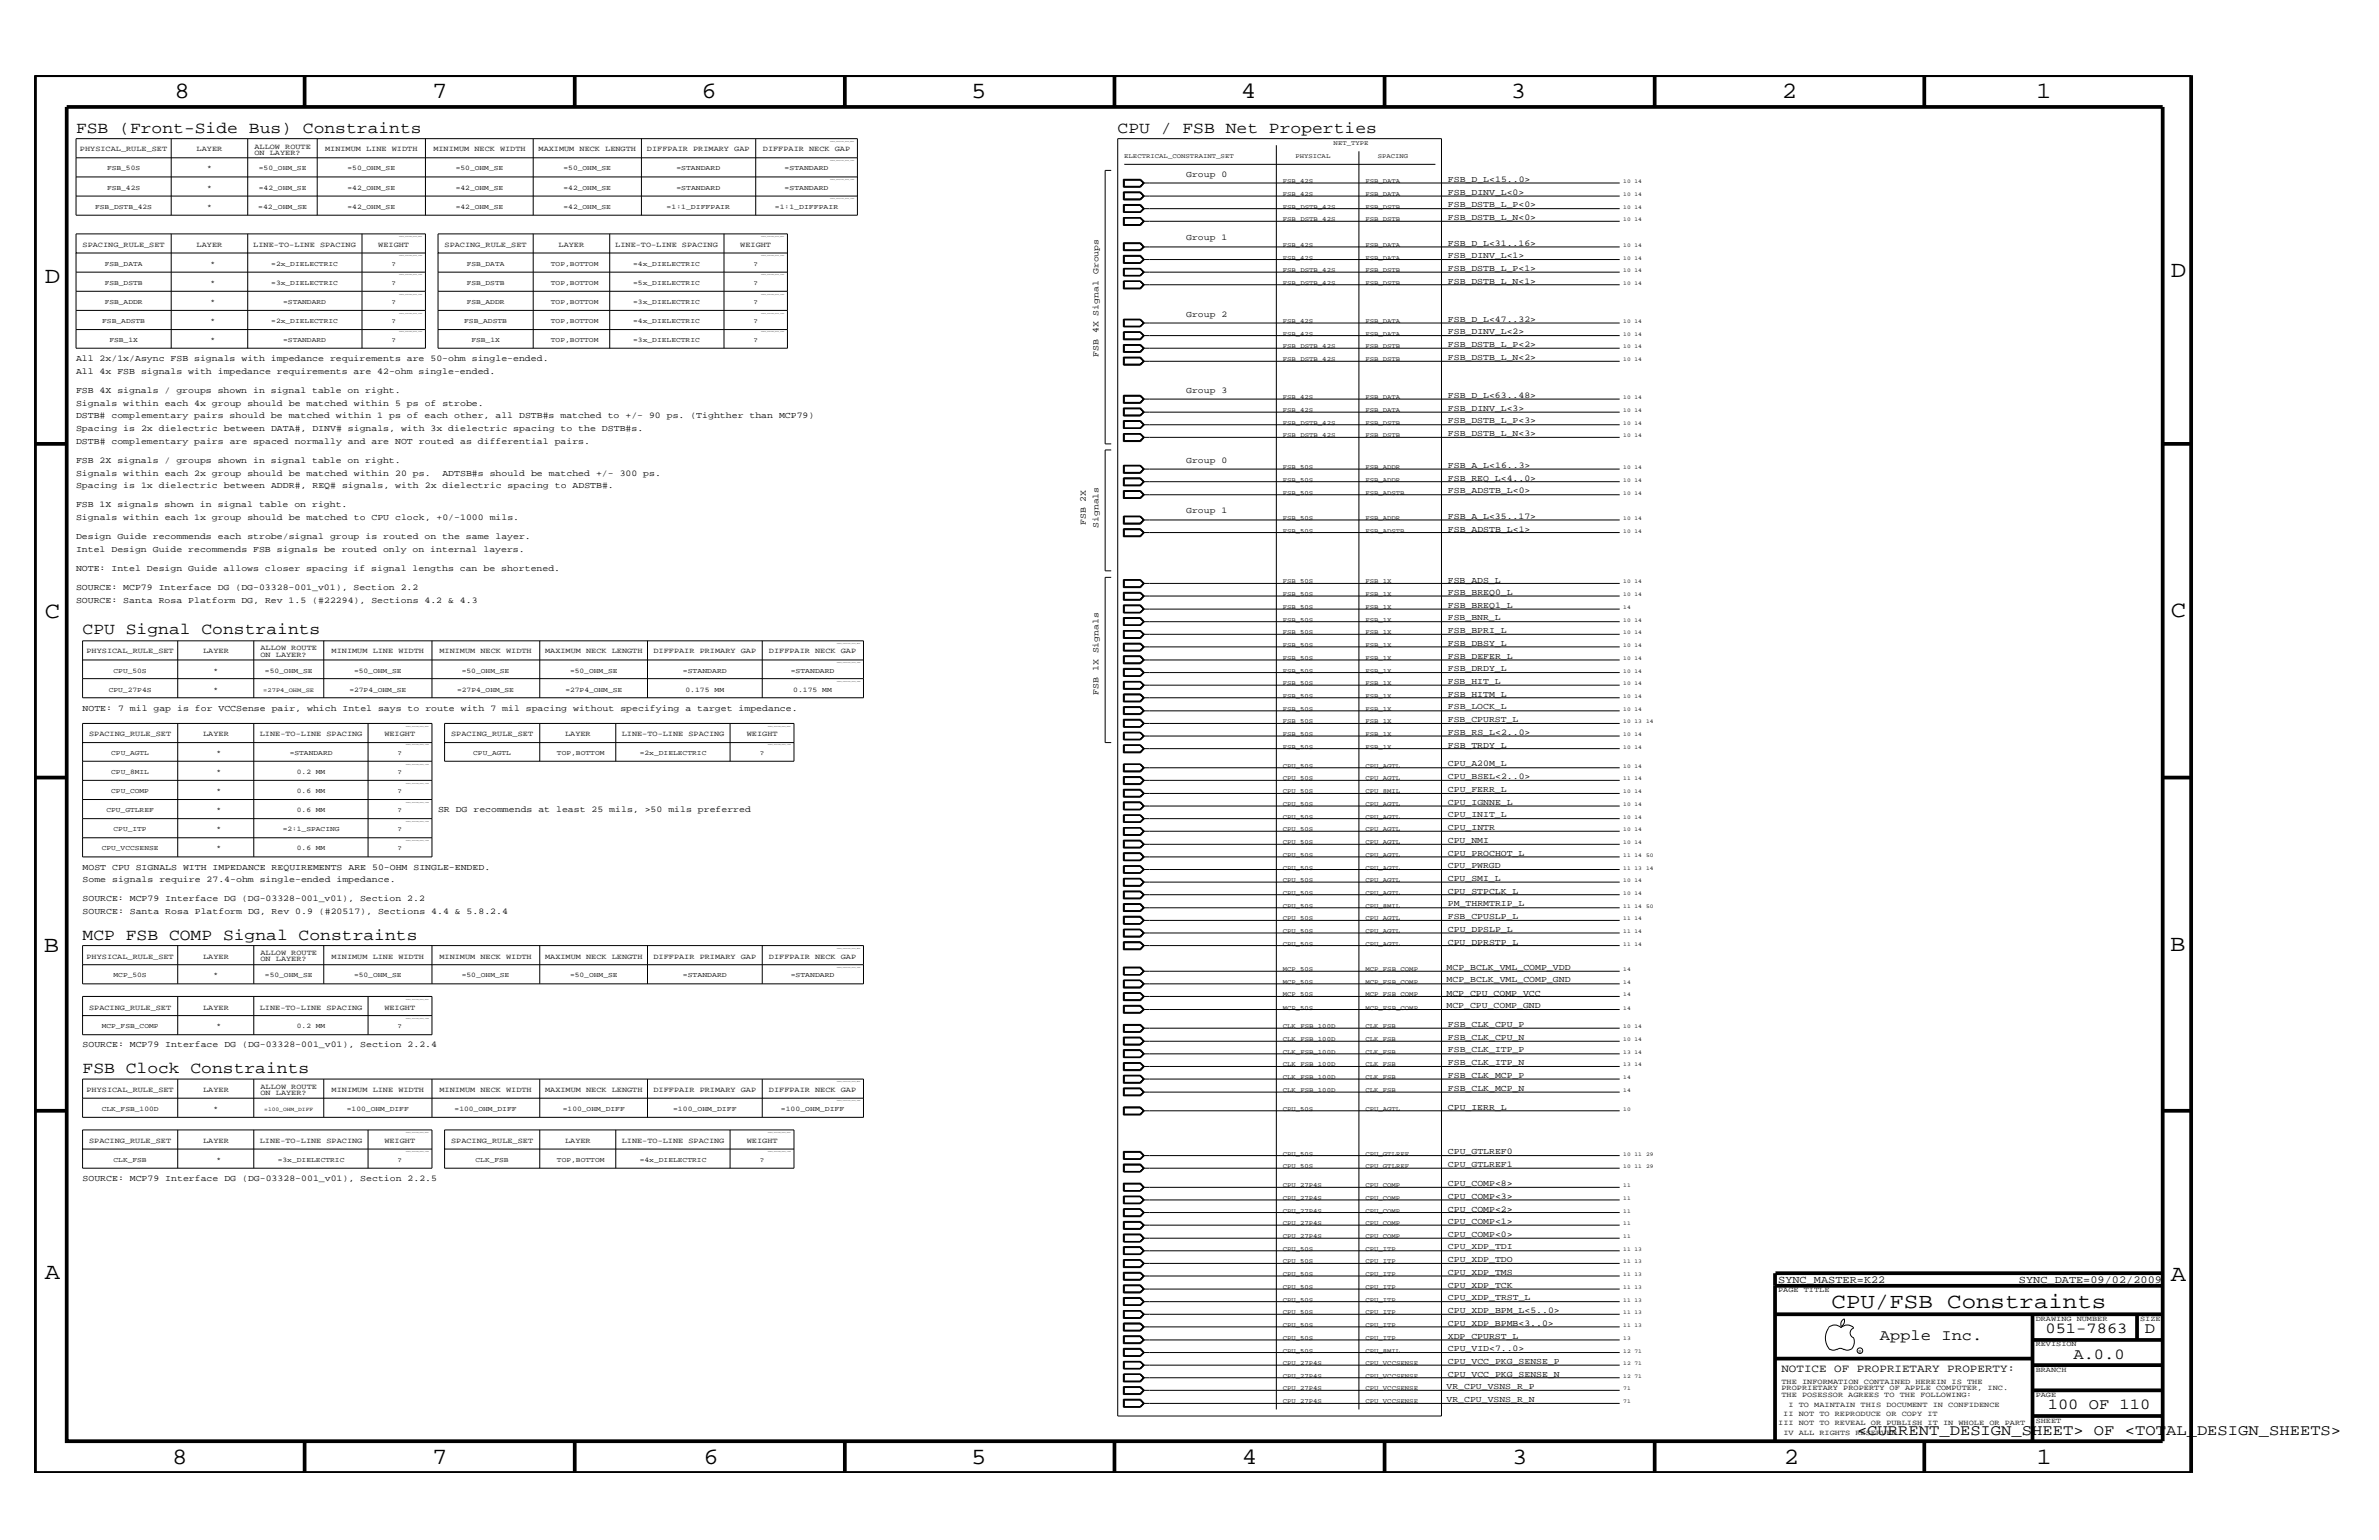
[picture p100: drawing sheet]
<svg xmlns="http://www.w3.org/2000/svg" width="432mm" height="279mm" viewBox="0 0 432 279" stroke-linecap="round" stroke-linejoin="round" font-family="sans-serif">
<defs><g id="words">
<g font-size="4.2">
<text x="31.7" y="17.8">8</text>
<text x="78.4" y="17.8">7</text>
<text x="127.3" y="17.8">6</text>
<text x="176.3" y="17.8">5</text>
<text x="225.2" y="17.8">4</text>
<text x="274.2" y="17.8">3</text>
<text x="323.4" y="17.8">2</text>
<text x="369.6" y="17.8">1</text>
<text x="8.1" y="51.3">D</text>
<text x="394" y="50.3">D</text>
<text x="8.1" y="112.1">C</text>
<text x="394" y="111.9">C</text>
<text x="8" y="172.7">B</text>
<text x="393.9" y="172.5">B</text>
<text x="8.1" y="232">A</text>
<text x="394" y="232.4">A</text>
<text x="31.3" y="265.6">8</text>
<text x="78.4" y="265.6">7</text>
<text x="127.7" y="265.6">6</text>
<text x="176.3" y="265.6">5</text>
<text x="225.4" y="265.6">4</text>
<text x="274.5" y="265.6">3</text>
<text x="323.8" y="265.6">2</text>
<text x="369.7" y="265.6">1</text>
</g>
<text font-size="3.9" x="332.4" y="237.3">CPU/FSB Constraints</text>
<g font-size="3">
<text x="13.8" y="24.1">FSB (Front-Side Bus) Constraints</text>
<text x="202.9" y="24.1">CPU / FSB Net Properties</text>
<text x="15" y="115.1">CPU Signal Constraints</text>
<text x="15" y="170.5">MCP FSB COMP Signal Constraints</text>
<text x="15" y="194.7">FSB Clock Constraints</text>
</g>
<g font-size="2.8">
<text x="341.2" y="243.1">Apple Inc.</text>
<text x="371.3" y="241.9">051-7863</text>
<text x="389.3" y="241.9">D</text>
<text x="376.3" y="246.5">A.0.0</text>
<text x="371.7" y="255.7">100 OF 110</text>
<text x="337.1" y="260.4">&lt;CURRENT_DESIGN_SHEET&gt; OF &lt;TOTAL_DESIGN_SHEETS&gt;</text>
</g>
<text font-size="2" x="323.3" y="248.9">NOTICE OF PROPRIETARY PROPERTY:</text>
<g font-size="1.9">
<text x="322.7" y="232.7">SYNC_MASTER=K22</text>
<text x="366.4" y="232.7">SYNC_DATE=09/02/2009</text>
</g>
<g font-size="1.6">
<text x="215.3" y="32.1">Group 0</text>
<text x="262.8" y="33">FSB_D_L&lt;15..0&gt;</text>
<text x="262.8" y="35.3">FSB_DINV_L&lt;0&gt;</text>
<text x="262.8" y="37.6">FSB_DSTB_L_P&lt;0&gt;</text>
<text x="262.8" y="39.9">FSB_DSTB_L_N&lt;0&gt;</text>
<text x="215.3" y="43.6">Group 1</text>
<text x="262.8" y="44.6">FSB_D_L&lt;31..16&gt;</text>
<text x="262.8" y="46.8">FSB_DINV_L&lt;1&gt;</text>
<text x="262.8" y="49.1">FSB_DSTB_L_P&lt;1&gt;</text>
<text x="262.8" y="51.5">FSB_DSTB_L_N&lt;1&gt;</text>
<text x="215.3" y="57.4">Group 2</text>
<text x="262.8" y="58.4">FSB_D_L&lt;47..32&gt;</text>
<text x="13.8" y="65.6">All 2x/1x/Async FSB signals with impedance requirements are 50-ohm single-ended.</text>
<text x="199.4" y="64.8" transform="rotate(-90 199.4 64.8)">FSB 4X Signal Groups</text>
<text x="262.8" y="65.3">FSB_DSTB_L_N&lt;2&gt;</text>
<text x="262.8" y="63">FSB_DSTB_L_P&lt;2&gt;</text>
<text x="262.8" y="60.6">FSB_DINV_L&lt;2&gt;</text>
<text x="13.8" y="67.8">All 4x FSB signals with impedance requirements are 42-ohm single-ended.</text>
<text x="13.8" y="71.3">FSB 4X signals / groups shown in signal table on right.</text>
<text x="215.3" y="71.3">Group 3</text>
<text x="13.8" y="73.6">Signals within each 4x group should be matched within 5 ps of strobe.</text>
<text x="13.8" y="75.9">DSTB# complementary pairs should be matched within 1 ps of each other, all DSTB#s matched to +/- 90 ps. (Tighther than MCP79)</text>
<text x="262.8" y="76.8">FSB_DSTB_L_P&lt;3&gt;</text>
<text x="262.8" y="74.5">FSB_DINV_L&lt;3&gt;</text>
<text x="262.8" y="72.2">FSB_D_L&lt;63..48&gt;</text>
<text x="13.8" y="80.5">DSTB# complementary pairs are spaced normally and are NOT routed as differential pairs.</text>
<text x="13.8" y="78.2">Spacing is 2x dielectric between DATA#, DINV# signals, with 3x dielectric spacing to the DSTB#s.</text>
<text x="262.8" y="79.1">FSB_DSTB_L_N&lt;3&gt;</text>
<text x="13.8" y="88.6">Spacing is 1x dielectric between ADDR#, REQ# signals, with 2x dielectric spacing to ADSTB#.</text>
<text x="13.8" y="84">FSB 2X signals / groups shown in signal table on right.</text>
<text x="13.8" y="86.3">Signals within each 2x group should be matched within 20 ps.</text>
<text x="80.3" y="86.3">ADTSB#s should be matched +/- 300 ps.</text>
<text x="215.3" y="84">Group 0</text>
<text x="262.8" y="89.5">FSB_ADSTB_L&lt;0&gt;</text>
<text x="262.8" y="87.2">FSB_REQ_L&lt;4..0&gt;</text>
<text x="262.8" y="84.9">FSB_A_L&lt;16..3&gt;</text>
<text x="13.8" y="92.1">FSB 1X signals shown in signal table on right.</text>
<text x="13.8" y="94.3">Signals within each 1x group should be matched to CPU clock, +0/-1000 mils.</text>
<text x="197.1" y="95.2" transform="rotate(-90 197.1 95.2)">FSB 2X</text>
<text x="199.4" y="95.8" transform="rotate(-90 199.4 95.8)">Signals</text>
<text x="215.3" y="93.2">Group 1</text>
<text x="262.8" y="94.1">FSB_A_L&lt;35..17&gt;</text>
<text x="13.8" y="97.8">Design Guide recommends each strobe/signal group is routed on the same layer.</text>
<text x="13.8" y="100.1">Intel Design Guide recommends FSB signals be routed only on internal layers.</text>
<text x="262.8" y="96.5">FSB_ADSTB_L&lt;1&gt;</text>
<text x="13.8" y="103.6">NOTE: Intel Design Guide allows closer spacing if signal lengths can be shortened.</text>
<text x="13.8" y="107">SOURCE: MCP79 Interface DG (DG-03328-001_v01), Section 2.2</text>
<text x="262.8" y="105.7">FSB_ADS_L</text>
<text x="262.8" y="108">FSB_BREQ0_L</text>
<text x="13.8" y="109.3">SOURCE: Santa Rosa Platform DG, Rev 1.5 (#22294), Sections 4.2 &amp; 4.3</text>
<text x="262.8" y="110.3">FSB_BREQ1_L</text>
<text x="262.8" y="112.6">FSB_BNR_L</text>
<text x="262.8" y="119.5">FSB_DEFER_L</text>
<text x="262.8" y="117.2">FSB_DBSY_L</text>
<text x="262.8" y="114.8">FSB_BPRI_L</text>
<text x="262.8" y="124.1">FSB_HIT_L</text>
<text x="262.8" y="121.8">FSB_DRDY_L</text>
<text x="15" y="129">NOTE: 7 mil gap is for VCCSense pair, which Intel says to route with 7 mil spacing without specifying a target impedance.</text>
<text x="199.4" y="126.1" transform="rotate(-90 199.4 126.1)">FSB 1X Signals</text>
<text x="262.8" y="128.7">FSB_LOCK_L</text>
<text x="262.8" y="131">FSB_CPURST_L</text>
<text x="262.8" y="126.4">FSB_HITM_L</text>
<text x="262.8" y="133.3">FSB_RS_L&lt;2..0&gt;</text>
<text x="262.8" y="135.7">FSB_TRDY_L</text>
<text x="262.8" y="143.7">CPU_FERR_L</text>
<text x="262.8" y="139.1">CPU_A20M_L</text>
<text x="262.8" y="141.4">CPU_BSEL&lt;2..0&gt;</text>
<text x="79.5" y="147.3">SR DG recommends at least 25 mils, &gt;50 mils preferred</text>
<text x="262.8" y="148.3">CPU_INIT_L</text>
<text x="262.8" y="146">CPU_IGNNE_L</text>
<text x="262.8" y="155.2">CPU_PROCHOT_L</text>
<text x="262.8" y="150.7">CPU_INTR</text>
<text x="262.8" y="152.9">CPU_NMI</text>
<text x="15" y="160">Some signals require 27.4-ohm single-ended impedance.</text>
<text x="15" y="157.8">MOST CPU SIGNALS WITH IMPEDANCE REQUIREMENTS ARE 50-OHM SINGLE-ENDED.</text>
<text x="262.8" y="159.8">CPU_SMI_L</text>
<text x="262.8" y="157.5">CPU_PWRGD</text>
<text x="15" y="163.5">SOURCE: MCP79 Interface DG (DG-03328-001_v01), Section 2.2</text>
<text x="15" y="165.8">SOURCE: Santa Rosa Platform DG, Rev 0.9 (#20517), Sections 4.4 &amp; 5.8.2.4</text>
<text x="262.8" y="166.7">FSB_CPUSLP_L</text>
<text x="262.8" y="164.5">PM_THRMTRIP_L</text>
<text x="262.8" y="162.2">CPU_STPCLK_L</text>
<text x="262.8" y="171.4">CPU_DPRSTP_L</text>
<text x="262.8" y="169">CPU_DPSLP_L</text>
<text x="262.6" y="176">MCP_BCLK_VML_COMP_VDD</text>
<text x="262.6" y="178.3">MCP_BCLK_VML_COMP_GND</text>
<text x="262.6" y="182.9">MCP_CPU_COMP_GND</text>
<text x="262.6" y="180.6">MCP_CPU_COMP_VCC</text>
<text x="15" y="190">SOURCE: MCP79 Interface DG (DG-03328-001_v01), Section 2.2.4</text>
<text x="262.8" y="186.4">FSB_CLK_CPU_P</text>
<text x="262.8" y="188.7">FSB_CLK_CPU_N</text>
<text x="262.8" y="191">FSB_CLK_ITP_P</text>
<text x="262.8" y="193.2">FSB_CLK_ITP_N</text>
<text x="262.8" y="197.9">FSB_CLK_MCP_N</text>
<text x="262.8" y="195.6">FSB_CLK_MCP_P</text>
<text x="262.8" y="201.4">CPU_IERR_L</text>
<text x="262.8" y="209.4">CPU_GTLREF0</text>
<text x="15" y="214.2">SOURCE: MCP79 Interface DG (DG-03328-001_v01), Section 2.2.5</text>
<text x="262.8" y="211.7">CPU_GTLREF1</text>
<text x="262.8" y="215.2">CPU_COMP&lt;8&gt;</text>
<text x="262.8" y="219.8">CPU_COMP&lt;2&gt;</text>
<text x="262.8" y="217.5">CPU_COMP&lt;3&gt;</text>
<text x="262.8" y="226.7">CPU_XDP_TDI</text>
<text x="262.8" y="224.4">CPU_COMP&lt;0&gt;</text>
<text x="262.8" y="222.1">CPU_COMP&lt;1&gt;</text>
<text x="262.8" y="233.6">CPU_XDP_TCK</text>
<text x="262.8" y="231.3">CPU_XDP_TMS</text>
<text x="262.8" y="229">CPU_XDP_TDO</text>
<text x="262.8" y="238.2">CPU_XDP_BPM_L&lt;5..0&gt;</text>
<text x="262.8" y="235.9">CPU_XDP_TRST_L</text>
<text x="262.8" y="242.9">XDP_CPURST_L</text>
<text x="262.8" y="240.6">CPU_XDP_BPMB&lt;3..0&gt;</text>
<text x="262.8" y="245.1">CPU_VID&lt;7..0&gt;</text>
<text x="262.8" y="249.8">CPU_VCC_PKG_SENSE_N</text>
<text x="262.8" y="247.4">CPU_VCC_PKG_SENSE_P</text>
<text x="262.6" y="252.1">VR_CPU_VSNS_R_P</text>
<text x="262.6" y="254.4">VR_CPU_VSNS_R_N</text>
</g>
<g font-size="1.4">
<text x="14.5" y="27.5">PHYSICAL_RULE_SET</text>
<text x="35.7" y="27.5">LAYER</text>
<text x="46.2" y="27">ALLOW ROUTE</text>
<text x="46.2" y="28.1">ON LAYER?</text>
<text x="59" y="27.5">MINIMUM LINE WIDTH</text>
<text x="78.7" y="27.5">MINIMUM NECK WIDTH</text>
<text x="97.7" y="27.5">MAXIMUM NECK LENGTH</text>
<text x="117.4" y="27.5">DIFFPAIR PRIMARY GAP</text>
<text x="138.5" y="27.5">DIFFPAIR NECK GAP</text>
<text x="15" y="44.8">SPACING_RULE_SET</text>
<text x="35.7" y="44.8">LAYER</text>
<text x="46" y="44.8">LINE-TO-LINE SPACING</text>
<text x="68.7" y="44.8">WEIGHT</text>
<text x="80.7" y="44.8">SPACING_RULE_SET</text>
<text x="101.4" y="44.8">LAYER</text>
<text x="111.7" y="44.8">LINE-TO-LINE SPACING</text>
<text x="134.4" y="44.8">WEIGHT</text>
<text x="15.7" y="118.6">PHYSICAL_RULE_SET</text>
<text x="36.9" y="118.6">LAYER</text>
<text x="47.3" y="118">ALLOW ROUTE</text>
<text x="47.3" y="119.2">ON LAYER?</text>
<text x="60.2" y="118.6">MINIMUM LINE WIDTH</text>
<text x="79.8" y="118.6">MINIMUM NECK WIDTH</text>
<text x="98.9" y="118.6">MAXIMUM NECK LENGTH</text>
<text x="118.6" y="118.6">DIFFPAIR PRIMARY GAP</text>
<text x="139.6" y="118.6">DIFFPAIR NECK GAP</text>
<text x="16.2" y="133.5">SPACING_RULE_SET</text>
<text x="36.9" y="133.5">LAYER</text>
<text x="47.2" y="133.5">LINE-TO-LINE SPACING</text>
<text x="69.8" y="133.5">WEIGHT</text>
<text x="81.9" y="133.5">SPACING_RULE_SET</text>
<text x="102.6" y="133.5">LAYER</text>
<text x="112.9" y="133.5">LINE-TO-LINE SPACING</text>
<text x="135.6" y="133.5">WEIGHT</text>
<text x="15.7" y="173.9">PHYSICAL_RULE_SET</text>
<text x="36.9" y="173.9">LAYER</text>
<text x="47.3" y="173.3">ALLOW ROUTE</text>
<text x="60.2" y="173.9">MINIMUM LINE WIDTH</text>
<text x="79.8" y="173.9">MINIMUM NECK WIDTH</text>
<text x="98.9" y="173.9">MAXIMUM NECK LENGTH</text>
<text x="118.6" y="173.9">DIFFPAIR PRIMARY GAP</text>
<text x="139.6" y="173.9">DIFFPAIR NECK GAP</text>
<text x="47.3" y="174.4">ON LAYER?</text>
<text x="16.2" y="183.2">SPACING_RULE_SET</text>
<text x="36.9" y="183.2">LAYER</text>
<text x="47.2" y="183.2">LINE-TO-LINE SPACING</text>
<text x="69.8" y="183.2">WEIGHT</text>
<text x="47.3" y="197.6">ALLOW ROUTE</text>
<text x="15.7" y="198.1">PHYSICAL_RULE_SET</text>
<text x="36.9" y="198.1">LAYER</text>
<text x="47.3" y="198.7">ON LAYER?</text>
<text x="60.2" y="198.1">MINIMUM LINE WIDTH</text>
<text x="79.8" y="198.1">MINIMUM NECK WIDTH</text>
<text x="98.9" y="198.1">MAXIMUM NECK LENGTH</text>
<text x="118.6" y="198.1">DIFFPAIR PRIMARY GAP</text>
<text x="139.6" y="198.1">DIFFPAIR NECK GAP</text>
<text x="16.2" y="207.3">SPACING_RULE_SET</text>
<text x="36.9" y="207.3">LAYER</text>
<text x="47.2" y="207.3">LINE-TO-LINE SPACING</text>
<text x="69.8" y="207.3">WEIGHT</text>
<text x="81.9" y="207.3">SPACING_RULE_SET</text>
<text x="102.6" y="207.3">LAYER</text>
<text x="112.9" y="207.3">LINE-TO-LINE SPACING</text>
<text x="135.6" y="207.3">WEIGHT</text>
<text x="322.7" y="234.4">PAGE TITLE</text>
<text x="369.5" y="239.6">DRAWING NUMBER</text>
<text x="388.5" y="239.6">SIZE</text>
<text x="369.5" y="244.2">REVISION</text>
<text x="323.3" y="251.1">THE INFORMATION CONTAINED HEREIN IS THE</text>
<text x="369.5" y="248.9">BRANCH</text>
<text x="323.3" y="253.4">THE POSESSOR AGREES TO THE FOLLOWING:</text>
<text x="323.3" y="252.3">PROPRIETARY PROPERTY OF APPLE COMPUTER, INC.</text>
<text x="323.7" y="256.9">II NOT TO REPRODUCE OR COPY IT</text>
<text x="324.6" y="255.2">I TO MAINTAIN THIS DOCUMENT IN CONFIDENCE</text>
<text x="369.5" y="253.4">PAGE</text>
<text x="322.7" y="258.6">III NOT TO REVEAL OR PUBLISH IT IN WHOLE OR PART</text>
<text x="323.7" y="260.4">IV ALL RIGHTS RESERVED</text>
<text x="369.5" y="258.1">SHEET</text>
</g>
<g font-size="1.3">
<text x="19.4" y="34.4">FSB_42S</text>
<text x="19.4" y="30.9">FSB_50S</text>
<text x="37.6" y="34.4">*</text>
<text x="37.6" y="30.9">*</text>
<text x="47" y="34.4">=42_OHM_SE</text>
<text x="47" y="30.9">=50_OHM_SE</text>
<text x="63.1" y="34.4">=42_OHM_SE</text>
<text x="63.1" y="30.9">=50_OHM_SE</text>
<text x="82.7" y="30.9">=50_OHM_SE</text>
<text x="82.7" y="34.4">=42_OHM_SE</text>
<text x="102.3" y="34.4">=42_OHM_SE</text>
<text x="102.3" y="30.9">=50_OHM_SE</text>
<text x="122.8" y="30.9">=STANDARD</text>
<text x="122.8" y="34.4">=STANDARD</text>
<text x="142.4" y="34.4">=STANDARD</text>
<text x="142.4" y="30.9">=STANDARD</text>
<text x="17.3" y="37.9">FSB_DSTB_42S</text>
<text x="37.6" y="37.9">*</text>
<text x="46.9" y="37.9">=42_OHM_SE</text>
<text x="63.1" y="37.9">=42_OHM_SE</text>
<text x="82.7" y="37.9">=42_OHM_SE</text>
<text x="102.3" y="37.9">=42_OHM_SE</text>
<text x="121" y="37.9">=1:1_DIFFPAIR</text>
<text x="140.6" y="37.9">=1:1_DIFFPAIR</text>
<text x="19" y="51.7">FSB_DSTB</text>
<text x="19" y="48.2">FSB_DATA</text>
<text x="38.2" y="51.7">*</text>
<text x="38.2" y="48.2">*</text>
<text x="49.2" y="51.7">=3x_DIELECTRIC</text>
<text x="49.2" y="48.2">=2x_DIELECTRIC</text>
<text x="71" y="51.7">?</text>
<text x="71" y="48.2">?</text>
<text x="84.7" y="51.7">FSB_DSTB</text>
<text x="84.7" y="48.2">FSB_DATA</text>
<text x="100" y="51.7">TOP,BOTTOM</text>
<text x="100" y="48.2">TOP,BOTTOM</text>
<text x="114.9" y="51.7">=5x_DIELECTRIC</text>
<text x="114.9" y="48.2">=4x_DIELECTRIC</text>
<text x="136.7" y="51.7">?</text>
<text x="136.7" y="48.2">?</text>
<text x="18.5" y="58.6">FSB_ADSTB</text>
<text x="19" y="55.1">FSB_ADDR</text>
<text x="38.2" y="58.6">*</text>
<text x="38.2" y="55.1">*</text>
<text x="49.2" y="58.6">=2x_DIELECTRIC</text>
<text x="51.4" y="55.1">=STANDARD</text>
<text x="71" y="55.1">?</text>
<text x="71" y="58.6">?</text>
<text x="84.2" y="58.6">FSB_ADSTB</text>
<text x="84.7" y="55.1">FSB_ADDR</text>
<text x="100" y="58.6">TOP,BOTTOM</text>
<text x="100" y="55.1">TOP,BOTTOM</text>
<text x="114.9" y="58.6">=4x_DIELECTRIC</text>
<text x="114.9" y="55.1">=3x_DIELECTRIC</text>
<text x="136.7" y="58.6">?</text>
<text x="136.7" y="55.1">?</text>
<text x="19.9" y="62.1">FSB_1X</text>
<text x="38.2" y="62.1">*</text>
<text x="51.4" y="62.1">=STANDARD</text>
<text x="71" y="62.1">?</text>
<text x="85.6" y="62.1">FSB_1X</text>
<text x="100" y="62.1">TOP,BOTTOM</text>
<text x="114.9" y="62.1">=3x_DIELECTRIC</text>
<text x="136.7" y="62.1">?</text>
<text x="19.7" y="125.5">CPU_27P4S</text>
<text x="20.6" y="122">CPU_50S</text>
<text x="38.8" y="122">*</text>
<text x="38.8" y="125.5">*</text>
<text x="48.1" y="122">=50_OHM_SE</text>
<text x="63.4" y="125.5">=27P4_OHM_SE</text>
<text x="64.3" y="122">=50_OHM_SE</text>
<text x="83" y="125.5">=27P4_OHM_SE</text>
<text x="83.8" y="122">=50_OHM_SE</text>
<text x="102.6" y="125.5">=27P4_OHM_SE</text>
<text x="103.5" y="122">=50_OHM_SE</text>
<text x="124" y="122">=STANDARD</text>
<text x="124.4" y="125.5">0.175 MM</text>
<text x="143.5" y="122">=STANDARD</text>
<text x="144" y="125.5">0.175 MM</text>
<text x="20.2" y="137">CPU_AGTL</text>
<text x="39.3" y="137">*</text>
<text x="52.6" y="137">=STANDARD</text>
<text x="72.1" y="137">?</text>
<text x="85.9" y="137">CPU_AGTL</text>
<text x="101.1" y="137">TOP,BOTTOM</text>
<text x="116.1" y="137">=2x_DIELECTRIC</text>
<text x="137.9" y="137">?</text>
<text x="20.2" y="140.5">CPU_8MIL</text>
<text x="20.2" y="144">CPU_COMP</text>
<text x="39.3" y="140.5">*</text>
<text x="39.3" y="144">*</text>
<text x="53.9" y="140.5">0.2 MM</text>
<text x="53.9" y="144">0.6 MM</text>
<text x="72.1" y="140.5">?</text>
<text x="72.1" y="144">?</text>
<text x="19.3" y="147.3">CPU_GTLREF</text>
<text x="39.3" y="147.3">*</text>
<text x="53.9" y="147.3">0.6 MM</text>
<text x="72.1" y="147.3">?</text>
<text x="18.5" y="154.3">CPU_VCCSENSE</text>
<text x="20.6" y="150.8">CPU_ITP</text>
<text x="39.3" y="150.8">*</text>
<text x="39.3" y="154.3">*</text>
<text x="51.3" y="150.8">=2:1_SPACING</text>
<text x="53.9" y="154.3">0.6 MM</text>
<text x="72.1" y="150.8">?</text>
<text x="72.1" y="154.3">?</text>
<text x="20.6" y="177.3">MCP_50S</text>
<text x="38.8" y="177.3">*</text>
<text x="48.1" y="177.3">=50_OHM_SE</text>
<text x="64.3" y="177.3">=50_OHM_SE</text>
<text x="83.8" y="177.3">=50_OHM_SE</text>
<text x="103.5" y="177.3">=50_OHM_SE</text>
<text x="124" y="177.3">=STANDARD</text>
<text x="143.5" y="177.3">=STANDARD</text>
<text x="18.5" y="186.5">MCP_FSB_COMP</text>
<text x="39.3" y="186.5">*</text>
<text x="53.9" y="186.5">0.2 MM</text>
<text x="72.1" y="186.5">?</text>
<text x="18.5" y="201.5">CLK_FSB_100D</text>
<text x="38.8" y="201.5">*</text>
<text x="62.9" y="201.5">=100_OHM_DIFF</text>
<text x="82.5" y="201.5">=100_OHM_DIFF</text>
<text x="102.2" y="201.5">=100_OHM_DIFF</text>
<text x="122.2" y="201.5">=100_OHM_DIFF</text>
<text x="141.7" y="201.5">=100_OHM_DIFF</text>
<text x="20.6" y="210.8">CLK_FSB</text>
<text x="39.3" y="210.8">*</text>
<text x="50.4" y="210.8">=3x_DIELECTRIC</text>
<text x="72.1" y="210.8">?</text>
<text x="86.3" y="210.8">CLK_FSB</text>
<text x="101.1" y="210.8">TOP,BOTTOM</text>
<text x="116.1" y="210.8">=4x_DIELECTRIC</text>
<text x="137.9" y="210.8">?</text>
</g>
<g font-size="1.2">
<text x="204" y="28.6">ELECTRICAL_CONSTRAINT_SET</text>
<text x="235.1" y="28.6">PHYSICAL</text>
<text x="242.1" y="26.4">NET_TYPE</text>
<text x="250.1" y="28.6">SPACING</text>
<text x="232.8" y="33.2">FSB_42S</text>
<text x="232.8" y="35.6">FSB_42S</text>
<text x="247.8" y="33.2">FSB_DATA</text>
<text x="247.8" y="35.6">FSB_DATA</text>
<text x="232.8" y="37.9">FSB_DSTB_42S</text>
<text x="232.8" y="40.2">FSB_DSTB_42S</text>
<text x="247.8" y="37.9">FSB_DSTB</text>
<text x="247.8" y="40.2">FSB_DSTB</text>
<text x="232.8" y="44.8">FSB_42S</text>
<text x="232.8" y="47.1">FSB_42S</text>
<text x="247.8" y="44.8">FSB_DATA</text>
<text x="247.8" y="47.1">FSB_DATA</text>
<text x="232.8" y="49.4">FSB_DSTB_42S</text>
<text x="232.8" y="51.7">FSB_DSTB_42S</text>
<text x="247.8" y="49.4">FSB_DSTB</text>
<text x="247.8" y="51.7">FSB_DSTB</text>
<text x="232.8" y="58.6">FSB_42S</text>
<text x="247.8" y="58.6">FSB_DATA</text>
<text x="232.8" y="65.6">FSB_DSTB_42S</text>
<text x="232.8" y="63.2">FSB_DSTB_42S</text>
<text x="232.8" y="60.9">FSB_42S</text>
<text x="247.8" y="65.6">FSB_DSTB</text>
<text x="247.8" y="63.2">FSB_DSTB</text>
<text x="247.8" y="60.9">FSB_DATA</text>
<text x="232.8" y="77.1">FSB_DSTB_42S</text>
<text x="232.8" y="74.8">FSB_42S</text>
<text x="232.8" y="72.4">FSB_42S</text>
<text x="247.8" y="77.1">FSB_DSTB</text>
<text x="247.8" y="74.8">FSB_DATA</text>
<text x="247.8" y="72.4">FSB_DATA</text>
<text x="232.8" y="79.4">FSB_DSTB_42S</text>
<text x="247.8" y="79.4">FSB_DSTB</text>
<text x="232.8" y="89.8">FSB_50S</text>
<text x="232.8" y="87.4">FSB_50S</text>
<text x="232.8" y="85.1">FSB_50S</text>
<text x="247.8" y="89.8">FSB_ADSTB</text>
<text x="247.8" y="87.4">FSB_ADDR</text>
<text x="247.8" y="85.1">FSB_ADDR</text>
<text x="232.8" y="94.3">FSB_50S</text>
<text x="247.8" y="94.3">FSB_ADDR</text>
<text x="232.8" y="96.6">FSB_50S</text>
<text x="247.8" y="96.6">FSB_ADSTB</text>
<text x="232.8" y="105.9">FSB_50S</text>
<text x="247.8" y="105.9">FSB_1X</text>
<text x="232.8" y="110.5">FSB_50S</text>
<text x="232.8" y="108.1">FSB_50S</text>
<text x="232.8" y="112.8">FSB_50S</text>
<text x="247.8" y="110.5">FSB_1X</text>
<text x="247.8" y="108.1">FSB_1X</text>
<text x="247.8" y="112.8">FSB_1X</text>
<text x="232.8" y="119.7">FSB_50S</text>
<text x="232.8" y="117.4">FSB_50S</text>
<text x="232.8" y="115.1">FSB_50S</text>
<text x="247.8" y="119.7">FSB_1X</text>
<text x="247.8" y="117.4">FSB_1X</text>
<text x="247.8" y="115.1">FSB_1X</text>
<text x="232.8" y="124.3">FSB_50S</text>
<text x="232.8" y="122">FSB_50S</text>
<text x="247.8" y="124.3">FSB_1X</text>
<text x="247.8" y="122">FSB_1X</text>
<text x="232.8" y="129">FSB_50S</text>
<text x="232.8" y="131.3">FSB_50S</text>
<text x="232.8" y="126.6">FSB_50S</text>
<text x="247.8" y="129">FSB_1X</text>
<text x="247.8" y="131.3">FSB_1X</text>
<text x="247.8" y="126.6">FSB_1X</text>
<text x="232.8" y="133.5">FSB_50S</text>
<text x="232.8" y="135.8">FSB_50S</text>
<text x="247.8" y="133.5">FSB_1X</text>
<text x="247.8" y="135.8">FSB_1X</text>
<text x="232.8" y="144">CPU_50S</text>
<text x="232.8" y="139.3">CPU_50S</text>
<text x="232.8" y="141.6">CPU_50S</text>
<text x="247.8" y="144">CPU_8MIL</text>
<text x="247.8" y="139.3">CPU_AGTL</text>
<text x="247.8" y="141.6">CPU_AGTL</text>
<text x="232.8" y="148.5">CPU_50S</text>
<text x="232.8" y="146.2">CPU_50S</text>
<text x="247.8" y="148.5">CPU_AGTL</text>
<text x="247.8" y="146.2">CPU_AGTL</text>
<text x="232.8" y="155.5">CPU_50S</text>
<text x="232.8" y="150.8">CPU_50S</text>
<text x="232.8" y="153.2">CPU_50S</text>
<text x="247.8" y="155.5">CPU_AGTL</text>
<text x="247.8" y="150.8">CPU_AGTL</text>
<text x="247.8" y="153.2">CPU_AGTL</text>
<text x="232.8" y="160">CPU_50S</text>
<text x="232.8" y="157.8">CPU_50S</text>
<text x="247.8" y="160">CPU_AGTL</text>
<text x="247.8" y="157.8">CPU_AGTL</text>
<text x="232.8" y="167">CPU_50S</text>
<text x="232.8" y="164.7">CPU_50S</text>
<text x="232.8" y="162.3">CPU_50S</text>
<text x="247.8" y="167">CPU_AGTL</text>
<text x="247.8" y="164.7">CPU_8MIL</text>
<text x="247.8" y="162.3">CPU_AGTL</text>
<text x="232.8" y="171.6">CPU_50S</text>
<text x="232.8" y="169.3">CPU_50S</text>
<text x="247.8" y="171.6">CPU_AGTL</text>
<text x="247.8" y="169.3">CPU_AGTL</text>
<text x="232.8" y="176.2">MCP_50S</text>
<text x="232.8" y="178.5">MCP_50S</text>
<text x="247.8" y="176.2">MCP_FSB_COMP</text>
<text x="247.8" y="178.5">MCP_FSB_COMP</text>
<text x="232.8" y="183.2">MCP_50S</text>
<text x="232.8" y="180.8">MCP_50S</text>
<text x="247.8" y="183.2">MCP_FSB_COMP</text>
<text x="247.8" y="180.8">MCP_FSB_COMP</text>
<text x="232.8" y="186.5">CLK_FSB_100D</text>
<text x="232.8" y="188.9">CLK_FSB_100D</text>
<text x="232.8" y="191.2">CLK_FSB_100D</text>
<text x="247.8" y="186.5">CLK_FSB</text>
<text x="247.8" y="188.9">CLK_FSB</text>
<text x="247.8" y="191.2">CLK_FSB</text>
<text x="232.8" y="193.5">CLK_FSB_100D</text>
<text x="232.8" y="195.8">CLK_FSB_100D</text>
<text x="247.8" y="193.5">CLK_FSB</text>
<text x="247.8" y="195.8">CLK_FSB</text>
<text x="232.8" y="201.5">CPU_50S</text>
<text x="232.8" y="198.1">CLK_FSB_100D</text>
<text x="247.8" y="201.5">CPU_AGTL</text>
<text x="247.8" y="198.1">CLK_FSB</text>
<text x="232.8" y="209.7">CPU_50S</text>
<text x="247.8" y="209.7">CPU_GTLREF</text>
<text x="232.8" y="211.9">CPU_50S</text>
<text x="232.8" y="215.4">CPU_27P4S</text>
<text x="247.8" y="211.9">CPU_GTLREF</text>
<text x="247.8" y="215.4">CPU_COMP</text>
<text x="232.8" y="220">CPU_27P4S</text>
<text x="232.8" y="217.7">CPU_27P4S</text>
<text x="247.8" y="220">CPU_COMP</text>
<text x="247.8" y="217.7">CPU_COMP</text>
<text x="232.8" y="224.6">CPU_27P4S</text>
<text x="232.8" y="222.3">CPU_27P4S</text>
<text x="232.8" y="226.9">CPU_50S</text>
<text x="247.8" y="226.9">CPU_ITP</text>
<text x="247.8" y="224.6">CPU_COMP</text>
<text x="247.8" y="222.3">CPU_COMP</text>
<text x="232.8" y="233.9">CPU_50S</text>
<text x="232.8" y="229.2">CPU_50S</text>
<text x="232.8" y="231.5">CPU_50S</text>
<text x="247.8" y="231.5">CPU_ITP</text>
<text x="247.8" y="233.9">CPU_ITP</text>
<text x="247.8" y="229.2">CPU_ITP</text>
<text x="232.8" y="238.4">CPU_50S</text>
<text x="232.8" y="236.2">CPU_50S</text>
<text x="247.8" y="238.4">CPU_ITP</text>
<text x="247.8" y="236.2">CPU_ITP</text>
<text x="232.8" y="243.1">CPU_50S</text>
<text x="232.8" y="245.4">CPU_50S</text>
<text x="232.8" y="240.7">CPU_50S</text>
<text x="247.8" y="240.7">CPU_ITP</text>
<text x="247.8" y="245.4">CPU_8MIL</text>
<text x="247.8" y="243.1">CPU_ITP</text>
<text x="232.8" y="250">CPU_27P4S</text>
<text x="232.8" y="247.7">CPU_27P4S</text>
<text x="247.8" y="250">CPU_VCCSENSE</text>
<text x="247.8" y="247.7">CPU_VCCSENSE</text>
<text x="232.8" y="252.3">CPU_27P4S</text>
<text x="232.8" y="254.6">CPU_27P4S</text>
<text x="247.8" y="252.3">CPU_VCCSENSE</text>
<text x="247.8" y="254.6">CPU_VCCSENSE</text>
</g>
<text font-size="1.1" x="47.8" y="125.5">=27P4_OHM_SE</text>
<g font-size="1">
<text x="294.6" y="33.2">10 14</text>
<text x="294.6" y="35.6">10 14</text>
<text x="294.6" y="37.9">10 14</text>
<text x="294.6" y="40.2">10 14</text>
<text x="294.6" y="44.8">10 14</text>
<text x="294.6" y="47.1">10 14</text>
<text x="294.6" y="49.4">10 14</text>
<text x="294.6" y="51.7">10 14</text>
<text x="294.6" y="58.6">10 14</text>
<text x="294.6" y="65.6">10 14</text>
<text x="294.6" y="63.2">10 14</text>
<text x="294.6" y="60.9">10 14</text>
<text x="294.6" y="77.1">10 14</text>
<text x="294.6" y="74.8">10 14</text>
<text x="294.6" y="72.4">10 14</text>
<text x="294.6" y="79.4">10 14</text>
<text x="294.6" y="89.8">10 14</text>
<text x="294.6" y="87.4">10 14</text>
<text x="294.6" y="85.1">10 14</text>
<text x="294.6" y="94.3">10 14</text>
<text x="294.6" y="96.6">10 14</text>
<text x="294.6" y="105.9">10 14</text>
<text x="294.6" y="110.5">14</text>
<text x="294.6" y="108.1">10 14</text>
<text x="294.6" y="112.8">10 14</text>
<text x="294.6" y="119.7">10 14</text>
<text x="294.6" y="117.4">10 14</text>
<text x="294.6" y="115.1">10 14</text>
<text x="294.6" y="124.3">10 14</text>
<text x="294.6" y="122">10 14</text>
<text x="294.6" y="129">10 14</text>
<text x="294.6" y="131.3">10 13</text>
<text x="294.6" y="126.6">10 14</text>
<text x="298.8" y="131.3">14</text>
<text x="294.6" y="133.5">10 14</text>
<text x="294.6" y="135.8">10 14</text>
<text x="294.6" y="144">10 14</text>
<text x="294.6" y="139.3">10 14</text>
<text x="294.6" y="141.6">11 14</text>
<text x="294.6" y="148.5">10 14</text>
<text x="294.6" y="146.2">10 14</text>
<text x="294.6" y="155.5">11 14</text>
<text x="294.6" y="150.8">10 14</text>
<text x="294.6" y="153.2">10 14</text>
<text x="298.8" y="155.5">50</text>
<text x="294.6" y="160">10 14</text>
<text x="294.6" y="157.8">11 13</text>
<text x="298.8" y="157.8">14</text>
<text x="294.6" y="167">11 14</text>
<text x="294.6" y="164.7">11 14</text>
<text x="294.6" y="162.3">10 14</text>
<text x="298.8" y="164.7">50</text>
<text x="294.6" y="171.6">11 14</text>
<text x="294.6" y="169.3">11 14</text>
<text x="294.6" y="176.2">14</text>
<text x="294.6" y="178.5">14</text>
<text x="294.6" y="183.2">14</text>
<text x="294.6" y="180.8">14</text>
<text x="294.6" y="186.5">10 14</text>
<text x="294.6" y="188.9">10 14</text>
<text x="294.6" y="191.2">13 14</text>
<text x="294.6" y="193.5">13 14</text>
<text x="294.6" y="195.8">14</text>
<text x="48" y="201.5">=100_OHM_DIFF</text>
<text x="294.6" y="201.5">10</text>
<text x="294.6" y="198.1">14</text>
<text x="294.6" y="209.7">10 11</text>
<text x="298.8" y="209.7">29</text>
<text x="294.6" y="211.9">10 11</text>
<text x="294.6" y="215.4">11</text>
<text x="298.8" y="211.9">29</text>
<text x="294.6" y="220">11</text>
<text x="294.6" y="217.7">11</text>
<text x="294.6" y="226.9">11 13</text>
<text x="294.6" y="224.6">11</text>
<text x="294.6" y="222.3">11</text>
<text x="294.6" y="233.9">11 13</text>
<text x="294.6" y="231.5">11 13</text>
<text x="294.6" y="229.2">11 13</text>
<text x="294.6" y="238.4">11 13</text>
<text x="294.6" y="236.2">11 13</text>
<text x="294.6" y="243.1">13</text>
<text x="294.6" y="240.7">11 13</text>
<text x="294.6" y="245.4">12 71</text>
<text x="294.6" y="250">12 71</text>
<text x="294.6" y="247.7">12 71</text>
<text x="294.6" y="252.3">71</text>
<text x="294.6" y="254.6">71</text>
</g>
<text font-size=".9" x="337.3" y="245.4">R</text>
<g font-size=".3">
<text x="150.7" y="25.8">TABLE_PHYSICAL_RULE_HEAD</text>
<text x="150.7" y="29.2">TABLE_PHYSICAL_RULE_ITEM</text>
<text x="150.7" y="32.7">TABLE_PHYSICAL_RULE_ITEM</text>
<text x="150.7" y="36.1">TABLE_PHYSICAL_RULE_ITEM</text>
<text x="72.5" y="46.5">TABLE_SPACING_RULE_ITEM</text>
<text x="72.5" y="43">TABLE_SPACING_RULE_HEAD</text>
<text x="138.2" y="46.5">TABLE_SPACING_RULE_ITEM</text>
<text x="138.2" y="43">TABLE_SPACING_RULE_HEAD</text>
<text x="72.5" y="50">TABLE_SPACING_RULE_ITEM</text>
<text x="72.5" y="53.5">TABLE_SPACING_RULE_ITEM</text>
<text x="138.2" y="53.5">TABLE_SPACING_RULE_ITEM</text>
<text x="138.2" y="50">TABLE_SPACING_RULE_ITEM</text>
<text x="72.5" y="56.9">TABLE_SPACING_RULE_ITEM</text>
<text x="138.2" y="56.9">TABLE_SPACING_RULE_ITEM</text>
<text x="72.5" y="60.3">TABLE_SPACING_RULE_ITEM</text>
<text x="138.2" y="60.3">TABLE_SPACING_RULE_ITEM</text>
<text x="151.9" y="116.9">TABLE_PHYSICAL_RULE_HEAD</text>
<text x="151.9" y="120.3">TABLE_PHYSICAL_RULE_ITEM</text>
<text x="151.9" y="123.7">TABLE_PHYSICAL_RULE_ITEM</text>
<text x="73.7" y="131.9">TABLE_SPACING_RULE_HEAD</text>
<text x="139.4" y="131.9">TABLE_SPACING_RULE_HEAD</text>
<text x="73.7" y="135.2">TABLE_SPACING_RULE_ITEM</text>
<text x="139.4" y="135.2">TABLE_SPACING_RULE_ITEM</text>
<text x="73.7" y="138.7">TABLE_SPACING_RULE_ITEM</text>
<text x="73.7" y="142.2">TABLE_SPACING_RULE_ITEM</text>
<text x="73.7" y="145.7">TABLE_SPACING_RULE_ITEM</text>
<text x="73.7" y="149.1">TABLE_SPACING_RULE_ITEM</text>
<text x="73.7" y="152.6">TABLE_SPACING_RULE_ITEM</text>
<text x="151.9" y="172.2">TABLE_PHYSICAL_RULE_HEAD</text>
<text x="151.9" y="175.6">TABLE_PHYSICAL_RULE_ITEM</text>
<text x="73.7" y="181.4">TABLE_SPACING_RULE_HEAD</text>
<text x="73.7" y="184.9">TABLE_SPACING_RULE_ITEM</text>
<text x="151.9" y="196.4">TABLE_PHYSICAL_RULE_HEAD</text>
<text x="151.9" y="199.8">TABLE_PHYSICAL_RULE_ITEM</text>
<text x="73.7" y="209.1">TABLE_SPACING_RULE_ITEM</text>
<text x="73.7" y="205.6">TABLE_SPACING_RULE_HEAD</text>
<text x="139.4" y="209.1">TABLE_SPACING_RULE_ITEM</text>
<text x="139.4" y="205.6">TABLE_SPACING_RULE_HEAD</text>
</g>
</g></defs>
<g fill="none" stroke="#000" stroke-width=".18">
<path d="M13.8 25.2h141.8v13.8h-141.8zM13.8 35.6h141.8M13.8 28.6h141.8M13.8 32.1h141.8M31.1 25.2v13.8M45 25.2v13.8M57.6 25.2v13.8M77.2 25.2v13.8M96.8 25.2v13.8M116.4 25.2v13.8M137.2 25.2v13.8M201.7 30.9h-1.1v49.6h1.1"/>
<path d="M202.9 25.2h58.7v231.7h-58.7zM203.9 32.5h3.1l.7 .7-.7 .8h-3.1zM203.9 34.8h3.1l.7 .8-.7 .7h-3.1zM203.9 37.1h3.1l.7 .8-.7 .6h-3.1zM203.9 39.5h3.1l.7 .6-.7 .8h-3.1zM204 37.3h2.9l.6 .6M204 39.6h2.9l.6 .5M204.1 29.8h56.4M204.1 32.7h2.8l.6 .5-.6 .6h-2.8zM204.1 35h2.8l.6 .6-.6 .5h-2.8zM206.9 39.5l.7 .6-.7 .7h-2.9v-1.3M206.9 32.6l.7 .6-.7 .7"/>
<path d="M206.9 34.9l.7 .7-.7 .7M206.9 32.6l.6 .6M206.9 34.9l.6 .7M206.9 32.6h-2.9v1.3h2.9M206.9 34.9h-2.9v1.4M206.9 38.5l.7-.6-.7-.7h-2.9v1.3M207.5 37.9l-.6-.6h-2.8v1.2M207.5 33.2l-.6 .7M207.5 35.6l-.6 .6h-2.9M207.5 37.9l-.6 .6h-2.9M207.5 33.2h86.5M207.5 35.6h86.5"/>
<path d="M207.5 37.9h86.5M231.7 26.3v229.4M246.6 27.4v228.3M13.8 45.9v17.3h63.4v-20.8h-63.4v3.5h63.4M13.8 49.4h63.4M13.8 59.8h63.4M13.8 56.3h63.4M13.8 52.8h63.4M31.1 42.4v20.8M45 42.4v20.8M65.7 42.4v20.8M79.5 49.4h63.4"/>
<path d="M79.5 59.8h63.4M79.5 56.3h63.4M79.5 52.8h63.4M79.5 45.9v17.3h63.4v-20.8h-63.4v3.5h63.4M96.8 42.4v20.8M110.7 42.4v20.8M131.4 42.4v20.8M203.9 44h3.1l.7 .8-.7 .7h-3.1zM203.9 46.3h3.1l.7 .8-.7 .7h-3.1zM203.9 48.7h3.1l.7 .7-.7 .7h-3.1zM203.9 51h3.1l.7 .7-.7 .7h-3.1zM203.9 57.9h3.1l.7 .7-.7 .7h-3.1z"/>
<path d="M204 58h2.9l.6 .6M204 48.8h2.9l.6 .6M204 51.1h2.9l.6 .6M204 48.7v1.4M204 51v1.3h2.9M204 57.9v1.4M204.1 51.1h2.8l.6 .6-.6 .6h-2.8zM204.1 44.2h2.8l.6 .6-.6 .5h-2.8zM206.9 57.9l.7 .7-.7 .7M206.9 44.1l.7 .7-.7 .6M206.9 46.4l.7 .7-.7 .7M206.9 48.7l.7 .7-.7 .7"/>
<path d="M206.9 51l.7 .7-.7 .6M206.9 44.1l.6 .7M206.9 46.4l.6 .7M206.9 44.1h-2.9v1.3h2.9M206.9 46.4h-2.9v1.4M207.5 58.6l-.6-.6h-2.8v1.2M207.5 40.1l-.6-.5h-2.8v1.1M207.5 49.4l-.6-.6h-2.8v1.2M207.5 47.1l-.6-.6h-2.8v1.2M207.5 58.6l-.6 .6h-2.9M207.5 40.1l-.6 .6h-2.9M207.5 44.8l-.6 .6"/>
<path d="M207.5 47.1l-.6 .6h-2.9M207.5 49.4l-.6 .6h-2.9M207.5 51.7l-.6 .6M207.5 58.6h86.5M207.5 40.1h86.5M207.5 44.8h86.5M207.5 47.1h86.5M207.5 49.4h86.5M207.5 51.7h86.5M203.9 60.2h3.1l.7 .7-.7 .8h-3.1zM203.9 62.5h3.1l.7 .7-.7 .7h-3.1zM203.9 64.8h3.1l.7 .7-.7 .7h-3.1z"/>
<path d="M203.9 71.7h3.1l.7 .7-.7 .8h-3.1zM203.9 74h3.1l.7 .8-.7 .7h-3.1zM203.9 76.3h3.1l.7 .8-.7 .6h-3.1zM203.9 78.7h3.1l.7 .6-.7 .8h-3.1zM204 71.8h2.9l.6 .6M204 60.3h2.9l.6 .6M204 78.8h2.9l.6 .5M204 60.2v1.4h2.9M204 71.7v1.4h2.9M204 78.7v1.3h2.9l.7-.7-.7-.6M204.1 60.3h2.8l.6 .6-.6 .6h-2.8zM204.1 62.7h2.8l.6 .5-.6 .6h-2.8z"/>
<path d="M204.1 65h2.8l.6 .5-.6 .6h-2.8zM204.1 71.9h2.8l.6 .5-.6 .6h-2.8zM204.1 74.2h2.8l.6 .6-.6 .5h-2.8zM206.9 71.7l.7 .7-.7 .7M206.9 60.2l.7 .7-.7 .7M206.9 62.6l.7 .6-.7 .7M206.9 64.9l.7 .6-.7 .7M206.9 74.1l.7 .7-.7 .7M206.9 76.4l.7 .7-.7 .6M206.9 62.6l.6 .6M206.9 64.9l.6 .6M206.9 74.1l.6 .7"/>
<path d="M206.9 76.4l.6 .7M206.9 62.6h-2.9v1.3h2.9M206.9 64.9h-2.9v1.3M206.9 74.1h-2.9v1.4M206.9 76.4h-2.9v1.3M207.5 79.3l-.6-.5h-2.8v1.1M207.5 77.1l-.6-.6h-2.8v1.2M207.5 72.4l-.6 .7M207.5 60.9l-.6 .7M207.5 63.2l-.6 .7M207.5 65.5l-.6 .6h-2.9M207.5 74.8l-.6 .6h-2.9"/>
<path d="M207.5 79.3l-.6 .6h-2.9M207.5 77.1l-.6 .6h-2.9M207.5 72.4h86.5M207.5 60.9h86.5M207.5 63.2h86.5M207.5 65.5h86.5M207.5 74.8h86.5M207.5 79.3h86.5M207.5 77.1h86.5M201.7 81.6h-1.1v22h1.1M203.9 84.4h3.1l.7 .7-.7 .8h-3.1zM203.9 86.7h3.1l.7 .7-.7 .8h-3.1z"/>
<path d="M203.9 89h3.1l.7 .8-.7 .6h-3.1zM203.9 93.7h3.1l.7 .6-.7 .8h-3.1zM203.9 95.9h3.1l.7 .7-.7 .8h-3.1zM204 84.5h2.9l.6 .6M204 93.7h2.9l.6 .6M204 86.8h2.9l.6 .6M204 96h2.9l.6 .6M204 84.4v1.4h2.9M204 86.7v1.4h2.9M204 95.9v1.4h2.9M204.1 84.5h2.8l.6 .6-.6 .6h-2.8zM204.1 86.9h2.8l.6 .5-.6 .6h-2.8z"/>
<path d="M204.1 89.2h2.8l.6 .6-.6 .5h-2.8zM204.1 96.1h2.8l.6 .5-.6 .6h-2.8zM206.9 93.7l.7 .6-.7 .7h-2.9v-1.3M206.9 84.4l.7 .7-.7 .7M206.9 86.7l.7 .7-.7 .7M206.9 89.1l.7 .7-.7 .6M206.9 95.9l.7 .7-.7 .7M206.9 89.1l.6 .7M206.9 89.1h-2.9v1.3M207.5 94.3l-.6-.6h-2.8v1.2M207.5 85.1l-.6 .7M207.5 94.3l-.6 .6h-2.9"/>
<path d="M207.5 87.4l-.6 .7M207.5 89.8l-.6 .6h-2.9M207.5 96.6l-.6 .7M207.5 85.1h86.5M207.5 94.3h86.5M207.5 87.4h86.5M207.5 89.8h86.5M207.5 96.6h86.5M15 116.3h141.7v10.3h-141.7zM15 119.7h141.7M32.3 116.3v10.3M46.1 116.3v10.3"/>
<path d="M58.8 116.3v10.3M78.4 116.3v10.3M98 116.3v10.3M117.5 116.3v10.3M138.4 116.3v10.3M201.7 104.8h-1.1v29.9h1.1M203.9 105.2h3.1l.7 .7-.7 .7h-3.1zM203.9 107.5h3.1l.7 .6-.7 .8h-3.1zM203.9 109.7h3.1l.7 .8-.7 .7h-3.1zM203.9 112h3.1l.7 .8-.7 .7h-3.1zM203.9 114.4h3.1l.7 .7-.7 .7h-3.1zM203.9 116.7h3.1l.7 .7-.7 .7h-3.1z"/>
<path d="M203.9 119h3.1l.7 .7-.7 .7h-3.1zM204 105.3h2.9l.6 .6M204 112.2h2.9l.6 .6M204 114.5h2.9l.6 .6M204 105.2v1.3h2.9M204 113.5v-1.4h2.9l.7 .7-.7 .7M204 114.4v1.4h2.9M204.1 105.3h2.8l.6 .6-.6 .5h-2.8zM204.1 114.5h2.8l.6 .6-.6 .6h-2.8zM204.1 107.6h2.8l.6 .5-.6 .6h-2.8zM204.1 116.9h2.8l.6 .5-.6 .6h-2.8zM204.1 119.1h2.8l.6 .6-.6 .5h-2.8z"/>
<path d="M206.9 105.2l.7 .7-.7 .6M206.9 107.5l.7 .6-.7 .7M206.9 114.4l.7 .7-.7 .7M206.9 116.8l.7 .6-.7 .6M206.9 119.1l.7 .6-.7 .7M206.9 109.8l.7 .7-.7 .7M206.9 107.5l.6 .6M206.9 116.8l.6 .6M206.9 119.1l.6 .6M206.9 109.8l.6 .7M206.9 107.5h-2.9v1.3h2.9M206.9 109.8h-2.9v1.4"/>
<path d="M206.9 116.8h-2.9v1.2h2.9M206.9 119.1h-2.9v1.3M207.5 112.8l-.6-.6h-2.8v1.2M207.5 110.5l-.6-.6h-2.8v1.2M207.5 105.9l-.6 .6M207.5 108.1l-.6 .7M207.5 112.8l-.6 .6h-2.9M207.5 115.1l-.6 .7M207.5 117.4l-.6 .6M207.5 119.7l-.6 .6h-2.9M207.5 110.5l-.6 .6h-2.9M207.5 105.9h86.5"/>
<path d="M207.5 108.1h86.5M207.5 112.8h86.5M207.5 115.1h86.5M207.5 117.4h86.5M207.5 119.7h86.5M207.5 110.5h86.5M15 123.1h141.7M15 138.1h63.4M32.3 131.3v24.2M46.1 131.3v24.2M66.8 131.3v24.2M78.4 134.7h-63.4v-3.4h63.4v24.2h-63.4v-20.8"/>
<path d="M98 131.3v6.8M111.8 131.3v6.8M132.5 131.3v6.8M144.1 134.7h-63.4v-3.4h63.4v6.8h-63.4v-3.4M203.9 121.3h3.1l.7 .7-.7 .7h-3.1zM203.9 123.6h3.1l.7 .7-.7 .8h-3.1zM203.9 125.9h3.1l.7 .7-.7 .8h-3.1zM203.9 128.2h3.1l.7 .8-.7 .6h-3.1zM203.9 130.5h3.1l.7 .8-.7 .6h-3.1zM203.9 132.9h3.1l.7 .6-.7 .7h-3.1zM203.9 135.1h3.1l.7 .7-.7 .8h-3.1zM203.9 138.6h3.1l.7 .7-.7 .8h-3.1z"/>
<path d="M204 126h2.9l.6 .6M204 132.9h2.9l.6 .6M204 135.2h2.9l.6 .6M204 138.7h2.9l.6 .6M204 121.4h2.9l.6 .6M204 123.7h2.9l.6 .6M204 123.6v1.4h2.9l.7-.7-.7-.7M204 125.9v1.4h2.9M204 132.9v1.3M204 135.1v1.4h2.9M204.1 135.2h2.8l.6 .6-.6 .6h-2.8zM204.1 126.1h2.8l.6 .5-.6 .6h-2.8z"/>
<path d="M204.1 128.4h2.8l.6 .6-.6 .5h-2.8zM206.9 138.6l.7 .7-.7 .7h-2.9v-1.4M206.9 125.9l.7 .7-.7 .7M206.9 128.3l.7 .7-.7 .6M206.9 132.9l.7 .6-.7 .7M206.9 135.1l.7 .7-.7 .7M206.9 130.6l.7 .7-.7 .6M206.9 128.3l.6 .7M206.9 130.6l.6 .7M206.9 122.7l.7-.7-.7-.7h-2.9v1.4M206.9 128.3h-2.9v1.3h2.9M206.9 130.6h-2.9v1.3"/>
<path d="M207.5 133.5l-.6-.6h-2.8v1.2M207.5 139.3l-.6-.6h-2.8v1.2M207.5 122l-.6-.6h-2.8v1.2M207.5 124.3l-.6-.6h-2.8v1.2M207.5 131.3l-.6-.6h-2.8v1.1M207.5 126.6l-.6 .7M207.5 129l-.6 .6M207.5 133.5l-.6 .6h-2.9M207.5 135.8l-.6 .7M207.5 131.3l-.6 .5h-2.9M207.5 139.3l-.6 .6h-2.9M207.5 122l-.6 .6h-2.9"/>
<path d="M207.5 124.3l-.6 .6h-2.9M207.5 126.6h86.5M207.5 129h86.5M207.5 133.5h86.5M207.5 135.8h86.5M207.5 131.3h86.5M207.5 139.3h86.5M207.5 122h86.5M207.5 124.3h86.5M15 148.5h63.4M15 141.6h63.4M15 145.1h63.4"/>
<path d="M15 152h63.4M203.9 140.9h3.1l.7 .7-.7 .7h-3.1zM203.9 143.2h3.1l.7 .8-.7 .6h-3.1zM203.9 145.5h3.1l.7 .7-.7 .7h-3.1zM203.9 147.8h3.1l.7 .7-.7 .7h-3.1zM203.9 150.1h3.1l.7 .7-.7 .8h-3.1zM203.9 152.4h3.1l.7 .8-.7 .7h-3.1zM203.9 154.7h3.1l.7 .8-.7 .6h-3.1zM203.9 157.1h3.1l.7 .7-.7 .6h-3.1zM203.9 159.4h3.1l.7 .6-.7 .8h-3.1zM204 157.2h2.9l.6 .6M204 150.2h2.9l.6 .6"/>
<path d="M204 147.9h2.9l.6 .6M204 159.4h2.9l.6 .6M204 141h2.9l.6 .6M204 140.9v1.4h2.9M204 147.8v1.4M204 150.1v1.4h2.9M204 157.1v1.3M204 159.4v1.3h2.9M204.1 150.2h2.8l.6 .6-.6 .6h-2.8zM204.1 159.4h2.8l.6 .6-.6 .6h-2.8zM204.1 141.1h2.8l.6 .5-.6 .6h-2.8zM204.1 143.4h2.8l.6 .6-.6 .5h-2.8z"/>
<path d="M204.1 152.6h2.8l.6 .6-.6 .5h-2.8zM206.9 143.3l.7 .7-.7 .5M206.9 154.8l.7 .7-.7 .6M206.9 157.1l.7 .7-.7 .6M206.9 150.1l.7 .7-.7 .7M206.9 152.5l.7 .7-.7 .6M206.9 145.6l.7 .6-.7 .7M206.9 147.8l.7 .7-.7 .7M206.9 159.4l.7 .6-.7 .7M206.9 140.9l.7 .7-.7 .7M206.9 143.3l.6 .7M206.9 154.8l.6 .7"/>
<path d="M206.9 152.5l.6 .7M206.9 145.6l.6 .6M206.9 143.3h-2.9v1.2h2.9M206.9 145.6h-2.9v1.3M206.9 152.5h-2.9v1.3h2.9M206.9 154.8h-2.9v1.3M207.5 157.8l-.6-.6h-2.8v1.1M207.5 148.5l-.6-.6h-2.8v1.2M207.5 146.2l-.6-.6h-2.8v1.2M207.5 155.5l-.6-.6h-2.8v1.2M207.5 144l-.6 .5M207.5 155.5l-.6 .6h-2.9"/>
<path d="M207.5 157.8l-.6 .5h-2.9M207.5 150.8l-.6 .7M207.5 153.2l-.6 .6M207.5 146.2l-.6 .6h-2.9M207.5 148.5l-.6 .6h-2.9M207.5 141.6l-.6 .7M207.5 144h86.5M207.5 155.5h86.5M207.5 157.8h86.5M207.5 150.8h86.5M207.5 153.2h86.5M207.5 146.2h86.5"/>
<path d="M207.5 148.5h86.5M207.5 141.6h86.5M15 171.6h141.7v6.9h-141.7zM15 175h141.7M32.3 171.6v6.9M46.1 171.6v6.9M58.8 171.6v6.9M78.4 171.6v6.9M98 171.6v6.9M117.5 171.6v6.9M138.4 171.6v6.9M203.9 161.6h3.1l.7 .7-.7 .8h-3.1z"/>
<path d="M203.9 163.9h3.1l.7 .8-.7 .7h-3.1zM203.9 166.2h3.1l.7 .8-.7 .7h-3.1zM203.9 168.6h3.1l.7 .7-.7 .7h-3.1zM203.9 170.9h3.1l.7 .7-.7 .7h-3.1zM203.9 175.5h3.1l.7 .7-.7 .7h-3.1zM203.9 177.8h3.1l.7 .7-.7 .8h-3.1zM204 168.7h2.9l.6 .6M204 166.4h2.9l.6 .6M204 171h2.9l.6 .6M204 177.9h2.9l.6 .6M204 167.7v-1.4h2.9l.7 .7-.7 .7M204 170.9v1.3h2.9"/>
<path d="M204.1 161.8h2.8l.6 .5-.6 .6h-2.8zM204.1 164.1h2.8l.6 .6-.6 .5h-2.8zM204.1 171h2.8l.6 .6-.6 .5h-2.8zM206.9 168.6l.7 .7-.7 .6h-2.9v-1.3M206.9 177.8l.7 .7-.7 .7h-2.9v-1.4M206.9 161.7l.7 .6-.7 .7M206.9 164l.7 .7-.7 .7M206.9 170.9l.7 .7-.7 .6M206.9 175.5l.7 .7-.7 .7M206.9 161.7l.6 .6M206.9 164l.6 .7M206.9 175.5l.6 .7"/>
<path d="M206.9 161.7h-2.9v1.3h2.9M206.9 164h-2.9v1.4M206.9 175.5h-2.9v1.4M207.5 169.3l-.6-.6h-2.8v1.2M207.5 167l-.6-.6h-2.8v1.2M207.5 178.5l-.6-.6h-2.8v1.2M207.5 176.2l-.6-.6h-2.8v1.2M207.5 169.3l-.6 .6h-2.9M207.5 160l-.6 .7M207.5 162.3l-.6 .7M207.5 164.7l-.6 .6h-2.9M207.5 167l-.6 .6h-2.9"/>
<path d="M207.5 171.6l-.6 .6M207.5 176.2l-.6 .6h-2.9M207.5 178.5l-.6 .6h-2.9M207.5 169.3h86.5M207.5 160h86.5M207.5 162.3h86.5M207.5 164.7h86.5M207.5 167h86.5M207.5 171.6h86.5M207.5 176.2h86.5M207.5 178.5h86.5M15 195.8h141.7v6.9h-141.7z"/>
<path d="M15 199.2h141.7M15 184.3v3.4h63.4v-6.9h-63.4v3.5h63.4M32.3 180.8v6.9M32.3 195.8v6.9M46.1 180.8v6.9M46.1 195.8v6.9M58.8 195.8v6.9M66.8 180.8v6.9M78.4 195.8v6.9M98 195.8v6.9M117.5 195.8v6.9M138.4 195.8v6.9"/>
<path d="M203.9 180.1h3.1l.7 .7-.7 .7h-3.1zM203.9 182.4h3.1l.7 .8-.7 .6h-3.1zM203.9 185.9h3.1l.7 .6-.7 .8h-3.1zM203.9 188.2h3.1l.7 .7-.7 .7h-3.1zM203.9 190.4h3.1l.7 .8-.7 .7h-3.1zM203.9 192.8h3.1l.7 .7-.7 .7h-3.1zM203.9 195.1h3.1l.7 .7-.7 .7h-3.1zM203.9 197.4h3.1l.7 .7-.7 .7h-3.1zM204 195.2h2.9l.6 .6M204 192.9h2.9l.6 .6M204 186h2.9l.6 .5M204 180.2h2.9l.6 .6"/>
<path d="M204 180.1v1.4h2.9M204 185.9v1.3h2.9M204 192.8v1.4h2.9l.7-.7-.7-.7M204 195.1v1.3h2.9M204.1 195.2h2.8l.6 .6-.6 .6h-2.8zM204.1 180.2h2.8l.6 .6-.6 .6h-2.8zM204.1 182.6h2.8l.6 .6-.6 .5h-2.8zM204.1 186h2.8l.6 .5-.6 .6h-2.8zM204.1 188.3h2.8l.6 .6-.6 .5h-2.8zM204.1 197.6h2.8l.6 .5-.6 .6h-2.8zM206.9 195.1l.7 .7-.7 .6M206.9 197.5l.7 .6-.7 .6"/>
<path d="M206.9 190.5l.7 .7-.7 .7M206.9 185.9l.7 .6-.7 .7M206.9 188.2l.7 .7-.7 .7M206.9 180.1l.7 .7-.7 .7M206.9 182.5l.7 .7-.7 .5M206.9 197.5l.6 .6M206.9 190.5l.6 .7M206.9 188.2l.6 .7M206.9 182.5l.6 .7M206.9 182.5h-2.9v1.2h2.9M206.9 188.2h-2.9v1.4M206.9 190.5h-2.9v1.4"/>
<path d="M206.9 197.5h-2.9v1.2h2.9M207.5 193.5l-.6-.6h-2.8v1.2M207.5 191.2l-.6-.6h-2.8v1.2M207.5 195.8l-.6 .6M207.5 198.1l-.6 .6M207.5 191.2l-.6 .6h-2.9M207.5 193.5l-.6 .6h-2.9M207.5 186.5l-.6 .7M207.5 188.9l-.6 .6h-2.9M207.5 180.8l-.6 .7M207.5 183.2l-.6 .5M207.5 195.8h86.5"/>
<path d="M207.5 198.1h86.5M207.5 191.2h86.5M207.5 193.5h86.5M207.5 186.5h86.5M207.5 188.9h86.5M207.5 180.8h86.5M207.5 183.2h86.5M32.3 205v6.9M46.1 205v6.9M66.8 205v6.9M78.4 208.5h-63.4v-3.5h63.4v6.9h-63.4v-3.4M98 205v6.9"/>
<path d="M111.8 205v6.9M132.5 205v6.9M144.1 208.5h-63.4v-3.5h63.4v6.9h-63.4v-3.4M203.9 200.9h3.1l.7 .6-.7 .8h-3.1zM203.9 208.9h3.1l.7 .8-.7 .6h-3.1zM203.9 211.2h3.1l.7 .7-.7 .7h-3.1zM203.9 214.7h3.1l.7 .7-.7 .7h-3.1zM203.9 217h3.1l.7 .7-.7 .7h-3.1zM203.9 219.3h3.1l.7 .7-.7 .8h-3.1zM204 200.9h2.9l.6 .6M204 211.4h2.9l.6 .5M204 217.1h2.9l.6 .6"/>
<path d="M204 219.4h2.9l.6 .6M204 200.9v1.3h2.9M204 217v1.4M204 219.3v1.4h2.9M204.1 219.4h2.8l.6 .6-.6 .6h-2.8zM204.1 201h2.8l.6 .5-.6 .6h-2.8zM206.9 209l.7 .7-.7 .6M206.9 214.7l.7 .7-.7 .7M206.9 200.9l.7 .6-.7 .7M206.9 217l.7 .7-.7 .7M206.9 219.3l.7 .7-.7 .7M206.9 209l.6 .7"/>
<path d="M206.9 214.7l.6 .7M206.9 209h-2.9v1.3M206.9 212.6l.7-.7-.7-.6h-2.9v1.3M206.9 214.7h-2.9v1.4M207.5 211.9l-.6-.5h-2.8v1.1M207.5 217.7l-.6-.6h-2.8v1.2M207.5 209.7l-.6-.6h-2.8v1.2M207.5 215.4l-.6-.6h-2.8v1.2M207.5 209.7l-.6 .6h-2.9M207.5 215.4l-.6 .6h-2.9M207.5 201.5l-.6 .7M207.5 211.9l-.6 .6h-2.9"/>
<path d="M207.5 217.7l-.6 .6h-2.9M207.5 220l-.6 .7M207.5 209.7h86.5M207.5 215.4h86.5M207.5 201.5h86.5M207.5 211.9h86.5M207.5 217.7h86.5M207.5 220h86.5M203.9 221.6h3.1l.7 .7-.7 .7h-3.1zM203.9 223.9h3.1l.7 .7-.7 .7h-3.1zM203.9 226.2h3.1l.7 .7-.7 .7h-3.1zM203.9 228.5h3.1l.7 .7-.7 .8h-3.1z"/>
<path d="M203.9 230.8h3.1l.7 .7-.7 .8h-3.1zM203.9 233.1h3.1l.7 .8-.7 .7h-3.1zM203.9 235.4h3.1l.7 .8-.7 .6h-3.1zM203.9 237.8h3.1l.7 .6-.7 .8h-3.1zM204 237.9h2.9l.6 .5M204 235.6h2.9l.6 .6M204 228.6h2.9l.6 .6M204 226.3h2.9l.6 .6M204 227.6v-1.3h2.9l.7 .6-.7 .7M204 228.5v1.4h2.9M204.1 228.6h2.8l.6 .6-.6 .6h-2.8zM204.1 221.8h2.8l.6 .5-.6 .6h-2.8z"/>
<path d="M204.1 231h2.8l.6 .5-.6 .6h-2.8zM204.1 233.3h2.8l.6 .6-.6 .5h-2.8zM206.9 237.8l.7 .6-.7 .7h-2.9v-1.3M206.9 221.7l.7 .6-.7 .7M206.9 224l.7 .6-.7 .7M206.9 233.2l.7 .7-.7 .7M206.9 230.9l.7 .6-.7 .7M206.9 228.5l.7 .7-.7 .7M206.9 221.7l.6 .6M206.9 224l.6 .6M206.9 233.2l.6 .7M206.9 230.9l.6 .6"/>
<path d="M206.9 221.7h-2.9v1.3h2.9M206.9 224h-2.9v1.3M206.9 230.9h-2.9v1.3h2.9M206.9 233.2h-2.9v1.4M206.9 236.8l.7-.6-.7-.7h-2.9v1.3M207.5 238.4l-.6-.5h-2.8v1.1M207.5 236.2l-.6-.6h-2.8v1.2M207.5 226.9l-.6-.6h-2.8v1.2M207.5 224.6l-.6-.5h-2.8v1.1M207.5 222.3l-.6 .7M207.5 224.6l-.6 .6h-2.9M207.5 238.4l-.6 .6h-2.9"/>
<path d="M207.5 236.2l-.6 .6h-2.9M207.5 233.9l-.6 .6h-2.9M207.5 231.5l-.6 .7M207.5 229.2l-.6 .7M207.5 226.9l-.6 .6h-2.9M207.5 222.3h86.5M207.5 224.6h86.5M207.5 238.4h86.5M207.5 236.2h86.5M207.5 233.9h86.5M207.5 231.5h86.5M207.5 229.2h86.5"/>
<path d="M207.5 226.9h86.5M334.7 239.3l.1 .3a1.19 1.19 0 0 1-.6 1.1M334.8 239.3a1.02 1.02 0 0 0-.6 1.3M203.9 240.1h3.1l.7 .6-.7 .8h-3.1zM203.9 242.3h3.1l.7 .8-.7 .7h-3.1zM203.9 244.6h3.1l.7 .8-.7 .7h-3.1zM203.9 247h3.1l.7 .7-.7 .7h-3.1zM203.9 249.3h3.1l.7 .7-.7 .7h-3.1zM203.9 251.6h3.1l.7 .6-.7 .8h-3.1zM203.9 253.9h3.1l.7 .7-.7 .7h-3.1zM204 247.1h2.9l.6 .6M204 249.4h2.9l.6 .6"/>
<path d="M204 240.1h2.9l.6 .6M204 240.1v1.3h2.9M204 247v1.4M204 249.3v1.3h2.9M204.1 249.4h2.8l.6 .6-.6 .6h-2.8zM204.1 240.2h2.8l.6 .5-.6 .6h-2.8zM204.1 242.5h2.8l.6 .6-.6 .5h-2.8zM204.1 251.7h2.8l.6 .5-.6 .6h-2.8zM206.9 242.4l.7 .7-.7 .6M206.9 244.7l.7 .7-.7 .7M206.9 247l.7 .7-.7 .7M206.9 249.3l.7 .7-.7 .6"/>
<path d="M206.9 240.1l.7 .6-.7 .7M206.9 251.7l.7 .5-.7 .7M206.9 253.9l.7 .7-.7 .7M206.9 242.4l.6 .7M206.9 244.7l.6 .7M206.9 251.7l.6 .5M206.9 253.9l.6 .7M206.9 242.4h-2.9v1.3h2.9M206.9 244.7h-2.9v1.4M206.9 251.7h-2.9v1.2h2.9M206.9 253.9h-2.9v1.4M207.5 247.7l-.6-.6h-2.8v1.2"/>
<path d="M207.5 245.4l-.6-.6h-2.8v1.2M207.5 254.6l-.6-.6h-2.8v1.2M207.5 243.1l-.6 .6M207.5 245.4l-.6 .6h-2.9M207.5 247.7l-.6 .6h-2.9M207.5 250l-.6 .6M207.5 240.7l-.6 .7M207.5 252.2l-.6 .7M207.5 254.6l-.6 .6h-2.9M207.5 243.1h86.5M207.5 245.4h86.5M207.5 247.7h86.5"/>
<path d="M207.5 250h86.5M207.5 240.7h86.5M207.5 252.2h86.5M207.5 254.6h86.5M331.9 240.9a1.61 1.61 0 0 1 2.3 0 1.58 1.58 0 0 1 2.3 0M331.9 241a3.1 3.1 0 0 0 .2 3.9M332.1 244.8l.7 .2 .6-.2M333.4 244.9l.6-.3 .7 .3M334.6 244.8l.7 .2 .7-.2M336.5 242.8l.1 .6a1.95 1.95 0 0 1-.6 1.4M336.5 240.9a.93 .93 0 0 0-.7 .9 .93 .93 0 0 0 .7 .9"/>
<circle cx="337.6" cy="245.1" r=".51"/>
</g>
<g fill="none" stroke="#000" stroke-width=".68" stroke-linecap="butt">
<path d="M6.4 13.6h391.3v253.6h-391.3zM12.1 19.4h380.4v242.1h-380.4zM55.3 13.6v5.8M104.3 13.6v5.8M153.3 13.6v5.8M202.3 13.6v5.8M251.3 13.6v5.8M300.3 13.6v5.8M349.3 13.6v5.8M6.4 80.5h5.7M392.5 80.5h5.2M6.4 141.1h5.7"/>
<path d="M392.5 141.1h5.2M6.4 201.5h5.7M392.5 201.5h5.2M322.2 231v30.5M322.2 233.3h70.3M322.2 238.4h70.3M322.3 231h70.2M368.9 238.4v23.1M387.9 238.4v4.7M322.2 246.5h46.7M368.9 256.9h23.6M368.9 252.2h23.6"/>
<path d="M368.9 247.7h23.6M368.9 243.1h23.6M55.3 261.5v5.7M104.3 261.5v5.7M153.3 261.5v5.7M202.3 261.7v5.5M251.3 261.5v5.7M300.3 261.5v5.7M349.3 261.5v5.7"/>
</g>
<use href="#words"/>
</svg>
